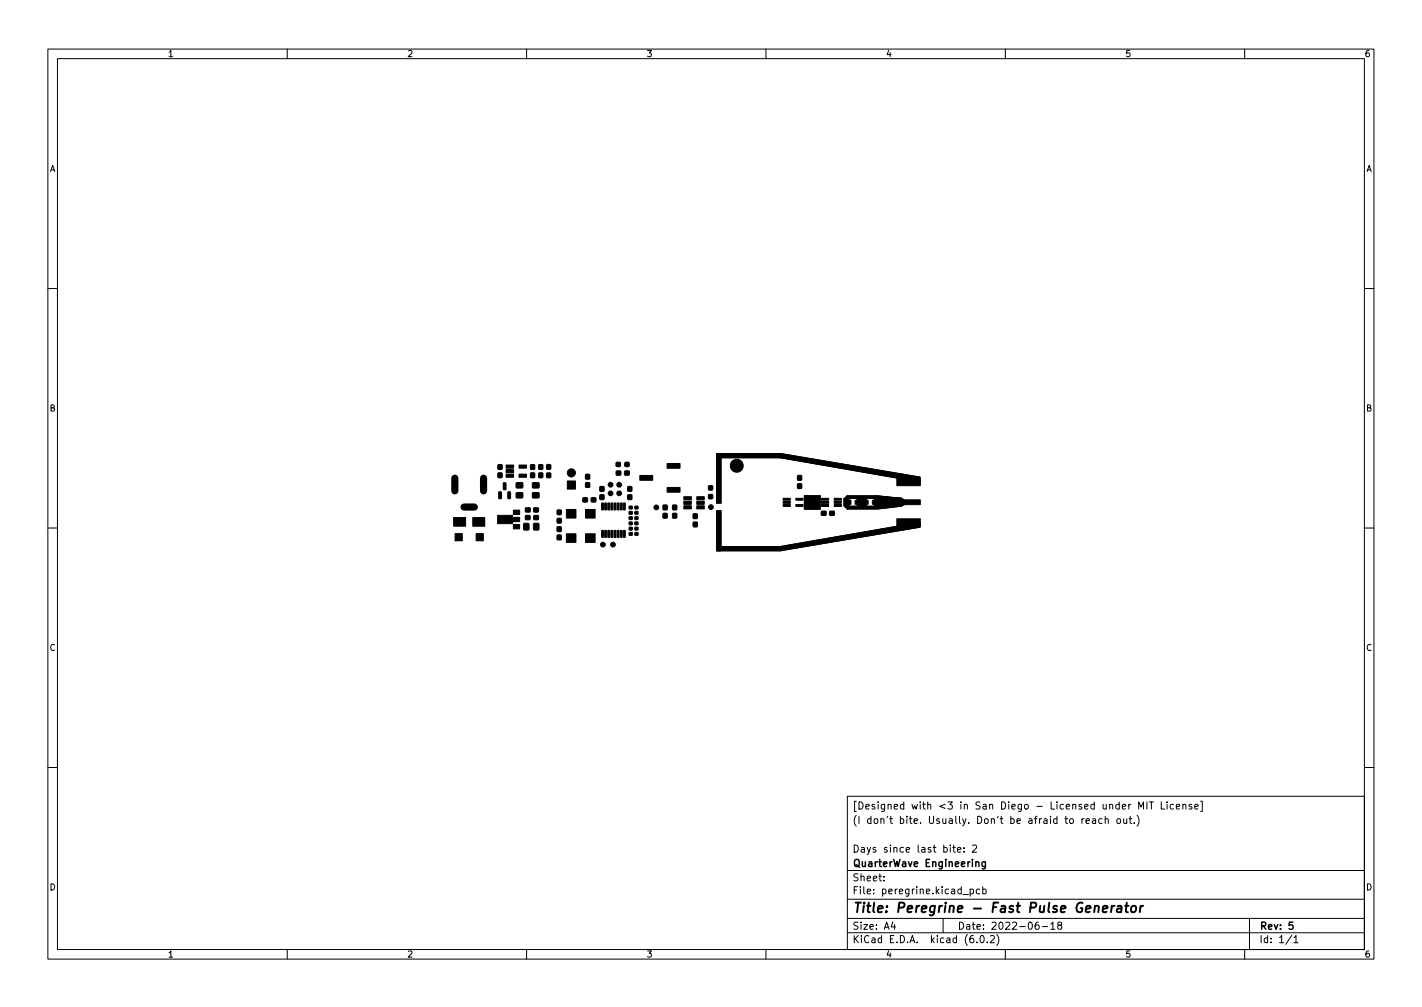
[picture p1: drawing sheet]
<svg xmlns="http://www.w3.org/2000/svg" width="297mm" height="210mm" viewBox="0 0 297 210" stroke-linecap="round" stroke-linejoin="round" font-family="sans-serif">
<defs><g id="words">
<text font-size="2.8" x="178" y="190.6">Title: Peregrine - Fast Pulse Generator</text>
<g font-size="2.1">
<text x="178" y="172">(I don't bite. Usually. Don't be afraid to reach out.)</text>
<text x="178" y="169">[Designed with &lt;3 in San Diego - Licensed under MIT License]</text>
<text x="178" y="178">Days since last bite: 2</text>
<text x="178" y="184">Sheet:</text>
<text x="178" y="181">QuarterWave Engineering</text>
<text x="178" y="186.7">File: peregrine.kicad_pcb</text>
<text x="178" y="196.9">KiCad E.D.A. kicad (6.0.2)</text>
<text x="178" y="194.1">Size: A4</text>
<text x="200" y="194.1">Date: 2022-06-18</text>
<text x="263" y="194.1">Rev: 5</text>
<text x="263" y="196.9">Id: 1/1</text>
</g>
<g font-size="1.8">
<text x="35" y="11.9">1</text>
<text x="85" y="11.9">2</text>
<text x="135" y="11.9">3</text>
<text x="185" y="11.9">4</text>
<text x="235" y="11.9">5</text>
<text x="285" y="11.9">6</text>
<text x="10.3" y="35.9">A</text>
<text x="285.3" y="35.9">A</text>
<text x="10.3" y="85.9">B</text>
<text x="285.3" y="85.9">B</text>
<text x="10.3" y="135.9">C</text>
<text x="285.3" y="135.9">C</text>
<text x="10.3" y="185.9">D</text>
<text x="285.3" y="185.9">D</text>
<text x="35" y="199.9">1</text>
<text x="85" y="199.9">2</text>
<text x="135" y="199.9">3</text>
<text x="185" y="199.9">4</text>
<text x="235" y="199.9">5</text>
<text x="285" y="199.9">6</text>
</g>
</g></defs>
<g fill="none" stroke="#000" stroke-width=".21">
<path d="M10 10.2h277v190.1h-277zM12 12.2h273v186.1h-273zM60 10.2v2M110 10.2v2M160 10.2v2M210 10.2v2M260 10.2v2M10 60.2h2M285 60.2h2M149.7 95.6h13.3M150.6 94.7v10.3h-.9v-10.3h13.3M163 94.7v.9"/>
<path d="M163 94.7l29.2 4.9v1l-29.2-5M10 110.2h2M149.7 114.1h13.3M150.6 115v-8.4h-.9v8.4h13.3M163 114.1v.9M163 114.1l29.2-5.1v1.1l-29.2 4.9M168 103.5h3.3v2.8h-3.3zM176.3 104.1h1v1.5h-1M176.3 104.1v1.5M176.3 105.6l.7 .7M177 103.5l-.7 .6M177 103.5v.6"/>
<path d="M177 105.6v.7M177 103.5h6.4l4.9 .5M177 105.7h11.3M179.1 104.1h1.8v1.5h-1.8zM182.7 104v1.7M188.3 104l.7 .4v.9l-.7 .4M188.3 104v1.7M188.3 104h-11.3M188.3 105.7l-4.9 .6h-6.4M285 110.2h2M10 160.2h2M177 166.3h108v32h-108z"/>
<path d="M199 176.9h.6M199.2 176.4v1.3l.4 .2M200 177.4l.7-.1-.1-.3-.4-.1-.2 .2 .1 .8h.5M201.4 177.8v.1M201.4 177v.1M203.1 176.6l.6-.2 .3 .5-.9 1h.9M226 170.9v1M226.4 170.9l-.4 .3M226.9 171.4l.7-.1-.1-.3-.4-.1-.2 .2v.8h.6M228.2 171h.6l.1 .9M228.9 171.3l-.5 .1-.3 .2 .3 .3h.5M230.2 171l-.4-.1-.3 .3 .1 .7h.6"/>
<path d="M230.9 171.1l.2-.2 .3 .1 .1 .9M230.9 170.4v1.5M233.4 171l.4-.1 .3 .3v.4l-.3 .3h-.4l-.1-.3zM234.7 170.9l.1 1h.3l.3-.1M235.4 170.9v1M235.9 170.9h.5M236.1 170.4v1.3l.3 .2M236.9 171.8v.1M237.5 170.2a1.72 1.72 0 0 1 0 2.3M237.9 168.9v-1.5l.5 1.1 .5-1.1v1.5M239.6 167.4v1.5M240.1 167.4h.8"/>
<path d="M240.5 167.4v1.5M242.6 167.4v1.5h.7M243.8 167.4v.2M243.8 167.9v1M245.1 168l-.4-.1-.3 .3 .2 .7h.5M245.7 168.4l.7-.1v-.3l-.5-.1-.2 .2 .1 .8h.6M247.1 168.1l.2-.2 .3 .1 .1 .9M247.1 167.9v1M248.9 168l-.3-.1-.2 .2v.3l.5 .1v.4h-.5M249.6 168.4l.7-.1-.1-.3-.4-.1-.2 .2v.8h.6M250.8 167.3h.3v2.1h-.3M285 160.2h2"/>
<path d="M60 198.3v2M110 198.3v2M160 198.3v2M177 194.8h108M177 191.8h108M177 187.8h108M177 181.8h108M184.6 183.8v.1M184.6 183v.1M186.5 192.5l-.4 1h1M186.9 193v1M197 191.8v3"/>
<path d="M201.1 186.8h1.2M202.6 185.7l.5-.1 .3 .3-.2 .7h-.6M202.6 185.6v1.5M204.1 196.7v.1M204.6 185.7l-.4-.1-.3 .3 .2 .7h.5M204.9 195.4l.2-.1a.8 .8 0 0 1 .5 .8 .8 .8 0 0 1-.5 .7 1 1 0 0 1-.2-1.4zM205.3 185.7l.4-.1 .3 .3-.1 .7h-.6M205.3 185.1v1.5M206.2 196.7v.1M206.9 195.5l.5-.2 .3 .5-.9 1h.9M208.2 195.1a1.72 1.72 0 0 1 0 2.3M210 198.3v2"/>
<path d="M216.9 192.5l-.4 .1a1.01 1.01 0 0 0 0 1.4l.5-.1 .1-.5-.3-.3-.4 .1-.2 .2M217.7 193.5h1.2M219.5 193l.4-.5v1.5M219.5 194h.9M221.2 193.2l-.3-.3 .1-.2 .2-.2 .4 .1 .2 .2-.1 .2-.6 .2-.2 .3 .1 .4 .2 .1h.3l.3-.3-.1-.4-.2-.1M260 198.3v2M261 191.8v6.5M269.9 195.3l-1.3 1.9M270.3 195.8l.4-.5v1.5M270.3 196.8h.8"/>
</g>
<path d="M205.8 179.9v1.2l-.2 .3h-.4M203.8 180.1l.3-.2 .3 .1 .1 .9M205.8 180l-.4-.1-.3 .3 .2 .7h.5M270.1 192.5h-.8v.7l.2-.1 .5 .1 .1 .2v.5l-.3 .1-.5-.1" fill="none" stroke="#000" stroke-width=".3"/>
<path d="M230.4 189.8l.9-.2v-.4l-.6-.1-.3 .3v1h.7M232.3 189.1l-.2 1.4M232.8 189.1l-.4 .1-.2 .3M233.5 189.2h.7v1.3M234.3 189.6l-.7 .1a.4 .4 0 0 0-.3 .3 .4 .4 0 0 0 .2 .5l.7-.1M235 189.1h.8M235.4 188.5l-.2 1.7v.2l.4 .1M236.4 189.3l.1-.1a.5 .5 0 0 1 .8 .3v.6l-.3 .3a.5 .5 0 0 1-.8-.3zM238.3 189.1l-.2 1.4M238.8 189.1l-.4 .1-.2 .3" fill="none" stroke="#000" stroke-width=".4"/>
<g fill="#000" stroke="#000" stroke-width=".21">
<path d="M104 98.8h.9v.9h-.9zM104 97h.9v1h-.9zM105.7 99h1.6v.6h-1.6zM105.7 98h1.6v.7h-1.6zM105.7 97.1h1.6v.6h-1.6zM108.4 97.1h1.6v.6h-1.6zM108.4 99h1.6v.6h-1.6zM110.8 97h.9v1h-.9zM110.8 98.8h.9v.9h-.9zM112.5 97h.9v1h-.9zM112.5 98.8h.9v.9h-.9zM114.2 98.8h.8v.9h-.8z"/>
<path d="M114.2 97h.8v.9h-.8zM128.7 96.6h.9v.8h-.9zM128.7 98.4h1v.8h-1zM130.6 96.6h.8v.8h-.8zM130.5 98.4h.9v.8h-.9zM133.6 99.3h2.7v1h-2.7zM139.3 96.8h2.8v1h-2.8zM149.7 94.7h13.3v.9h-13.3zM149.7 94.7h.9v10.3h-.9zM152.9 96.4a1.35 1.35 0 0 1 1.4-.4l-.4 .1a.29 .29 0 0 0-.5 .3 .29 .29 0 0 0 .5 .2l.4 .2-.4 .2a.3 .3 0 0 0-.5 .2 .3 .3 0 0 0 .5 .3l.4 .2-.4 .2a.29 .29 0 0 0-.5 .2 .29 .29 0 0 0 .5 .3l.4 .1a1.34 1.34 0 0 1-1.6-.5 1.34 1.34 0 0 1 .2-1.6zM153.5 96.3a1.02 1.02 0 0 1 1.2-.2 1.02 1.02 0 0 1 .5 1.2 .97 .97 0 0 1-.5 1.1 .97 .97 0 0 1-1.2-.3l.9-.4-.1-.1-.8-.4 .9-.4zM166.6 99.3h.8v.9h-.8z"/>
<path d="M163 94.7l29.2 4.9v1l-29.2-5zM94.8 108.1h2.5v1.8h-2.5zM95.1 111.4h1.5v1.5h-1.5zM98.8 108.1h2.5v1.8h-2.5zM99.5 111.4h1.5v1.5h-1.5zM103.9 107.6h3.2v.4h1.4v.9h-1.4v.4h-3.2zM104.2 102.7l.5 .1v1.3h-.5zM105.2 100.8l.5 .1-.1 1.4-.5-.1zM106.1 102.7l.5 .1v1.3h-.5zM107.9 102.9h1.3v1h-1.3zM107.9 100.8h1.3v1h-1.3zM107.2 106.5h1.3v.9h-1.3z"/>
<path d="M107.2 109.5h1.3v.9h-1.3zM109.4 109.3h1v1.3h-1zM109.8 107.7h.9v.8h-.9zM109.8 106.1h.9v.8h-.9zM111.5 109.3h1v1.3h-1zM111.3 102.9h1.3v1h-1.3zM111.3 100.8h1.3v1h-1.3zM111.5 107.7h.9v.8h-.9zM111.5 106.1h.9v.8h-.9zM116.4 106.5h.8v.9h-.8zM116.4 108.3h.8v.9h-.8zM116.4 110h.8v1h-.8z"/>
<path d="M116.4 111.7h.8v1h-.8zM118.3 106.4h2v1.8h-2zM118.3 111.4h2v1.8h-2zM118.5 100.4h1.7v1.7h-1.7zM121.8 104h.9v.8h-.9zM122.3 111.4h2v1.8h-2zM122.3 106.4h2v1.8h-2zM122.3 100.8h.9v.9h-.9zM122.3 99.1h.9v.9h-.9zM123.5 104h.9v.8h-.9zM125.3 103.3h.8v1h-.8zM125.3 101.6h.8v1h-.8z"/>
<path d="M125.7 110.8h.4l-.1 1.4-.3-.1zM125.7 105l.4 .1-.1 1.4-.3-.1zM126.3 110.8h.4v1.4l-.4-.1zM126.3 105l.4 .1v1.4l-.4-.1zM127 110.8h.4l-.1 1.4-.3-.1zM127 105l.4 .1-.1 1.4-.3-.1zM127.6 110.8h.4v1.4l-.4-.1zM127.6 105l.4 .1v1.4l-.4-.1zM128.3 110.8h.4l-.1 1.4-.3-.1zM128.3 105l.4 .1-.1 1.4-.3-.1zM128.9 110.8h.4v1.4l-.4-.1zM128.9 105l.4 .1v1.4l-.4-.1z"/>
<path d="M129.6 110.8h.4l-.1 1.4-.3-.1zM129.6 105l.4 .1-.1 1.4-.3-.1zM130.2 110.8h.4v1.4l-.4-.1zM130.2 105l.4 .1v1.4l-.4-.1zM131.1 103.3h.9v1h-.9zM131.1 101.6h.9v1h-.9zM131.4 106.8h.7v.5h-.7zM131.4 109h.7v.5h-.7zM131.4 107.9h.7v.5h-.7zM131.4 105.7h.7v.5h-.7zM131.4 111.2h.7v.5h-.7zM131.4 110.1h.7v.5h-.7z"/>
<path d="M132.6 106.8h.6v.5h-.6zM132.6 109h.6v.5h-.6zM132.6 107.9h.6v.5h-.6zM132.6 105.7h.7v.5h-.7zM132.6 111.2h.7v.5h-.7zM132.6 110.1h.7v.5h-.7zM138.5 105.5h.8v.9h-.8zM138.5 107.2h.8v.9h-.8zM140.5 105.5h.8v.9h-.8zM140.5 107.2h.8v.9h-.8zM139.3 101.8h2.8v1h-2.8zM142.9 103.7h1.5v.7h-1.5z"/>
<path d="M142.9 104.7h1.5v.6h-1.5zM142.9 105.6h1.5v.7h-1.5zM144.8 107.3h.8v.9h-.8zM144.8 109h.8v1h-.8zM145.6 105.6h1.5v.7h-1.5zM145.6 104.7h1.5v.6h-1.5zM145.6 103.7h1.5v.7h-1.5zM148 103.3h.8v.8h-.8zM148 101.4h.8v.9h-.8zM149.7 114.1h13.3v.9h-13.3zM149.7 106.6h.9v8.4h-.9zM163.6 104h1.5v.4h-1.5z"/>
<path d="M163.6 104.7h1.5v.4h-1.5zM163.6 105.3h1.5v.4h-1.5zM166.2 105.3h1.5v.4h-1.5zM166.2 104h1.5v.4h-1.5zM166.6 101h.8v1h-.8zM168 103.5h3.3v2.8h-3.3zM171.6 105.3h1.5v.4h-1.5zM171.6 104.7h1.5v.4h-1.5zM171.6 104h1.5v.4h-1.5zM171.6 106.8h.9v.8h-.9zM174.3 104h1.5v.4h-1.5zM174.3 104.7h1.5v.4h-1.5z"/>
<path d="M174.3 105.3h1.5v.4h-1.5zM173.3 106.8h1v.8h-1zM176.3 104.1h1v1.5h-1zM176.3 104.1l.7-.6v.6zM176.3 105.6h.7v.7zM176.9 104.5h.8v.8h-.8zM179.1 104.1h1.8v1.5h-1.8zM178.7 104.5h.8v.8h-.8zM180.5 104.5h.8v.8h-.8zM182.3 104.5h.8v.8h-.8zM177 105.7h11.3l-5.6 .6h-5.7zM186.6 104.9l.5-.5h5.1v1h-5.1z"/>
<path d="M177 103.5h6.4l4.9 .5h-11.3zM182.7 104h5.6v1.7h-5.6zM188.3 104l.7 .4v.9l-.7 .4zM163 114.1l29.2-5.1v1.1l-29.2 4.9zM187.3 108.3h4.9v1.6h-4.9zM187.3 99.8h4.9v1.6h-4.9z"/>
<circle cx="119.3" cy="98.7" r=".85"/>
<circle cx="125.9" cy="113.7" r=".5"/>
<circle cx="127.5" cy="103" r=".5"/>
<circle cx="127.5" cy="101.2" r=".5"/>
<circle cx="128" cy="113.7" r=".5"/>
<circle cx="129.3" cy="103" r=".5"/>
<circle cx="129.3" cy="101.2" r=".5"/>
<circle cx="137.1" cy="105.9" r=".5"/>
<circle cx="148.5" cy="105.9" r=".5"/>
<circle cx="168.5" cy="103.5" r=".08"/>
</g>
<path d="M95 99.8v2.7M101 99.8v2.7M96.9 105.9h2.2" fill="none" stroke="#000" stroke-width="1.5"/>
<use href="#words"/>
</svg>
